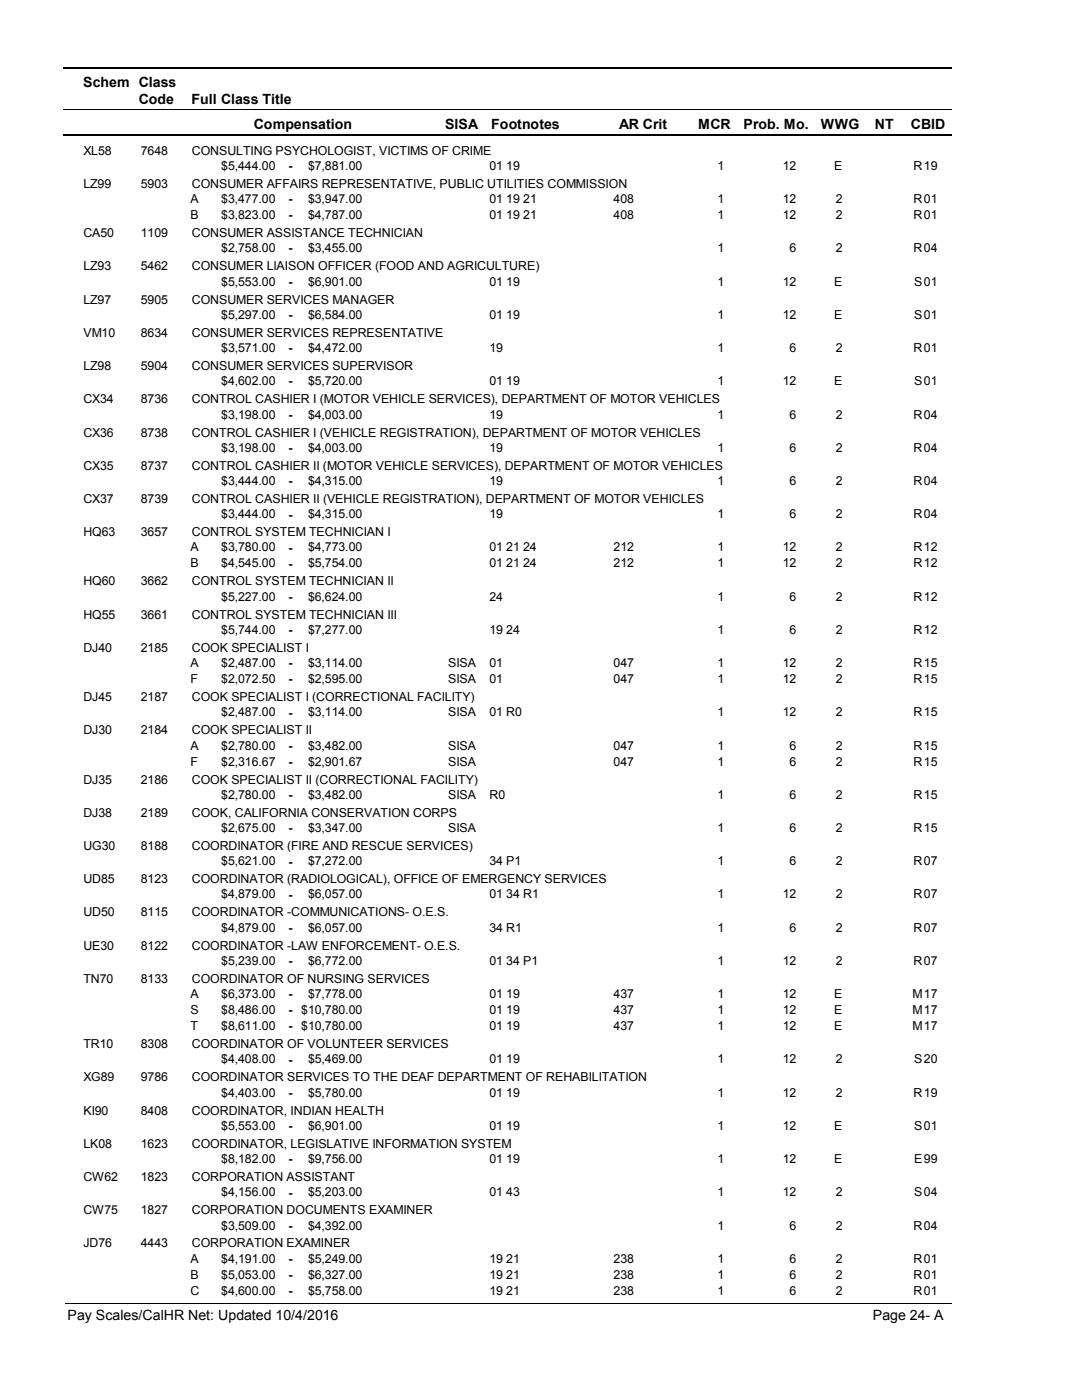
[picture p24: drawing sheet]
<svg xmlns="http://www.w3.org/2000/svg" width="216mm" height="279mm" viewBox="0 0 216 279" stroke-linecap="round" stroke-linejoin="round" font-family="sans-serif">
<defs><g id="words">
<g font-size="2.8">
<text x="16.6" y="17.3">Schem Class</text>
<text x="27.7" y="20.7">Code</text>
<text x="38.2" y="20.7">Full Class Title</text>
<text x="50.6" y="25.7">Compensation</text>
<text x="88.7" y="25.7">SISA</text>
<text x="98" y="25.7">Footnotes</text>
<text x="123.5" y="25.7">AR Crit</text>
<text x="139.2" y="25.7">MCR</text>
<text x="148.3" y="25.7">Prob. Mo.</text>
<text x="163.7" y="25.7">WWG</text>
<text x="174.5" y="25.7">NT</text>
<text x="181.6" y="25.7">CBID</text>
<text x="13.5" y="263.5">Pay Scales/CalHR Net: Updated 10/4/2016</text>
<text x="174.1" y="263.5">Page 24- A</text>
</g>
<g font-size="2.5">
<text x="16.6" y="30.8">XL58</text>
<text x="28.1" y="30.8">7648</text>
<text x="38.2" y="30.8">CONSULTING PSYCHOLOGIST, VICTIMS OF CRIME</text>
<text x="44.1" y="33.9">$5,444.00</text>
<text x="57.5" y="33.9">-</text>
<text x="61.4" y="33.9">$7,881.00</text>
<text x="97.6" y="33.9">01 19</text>
<text x="143.1" y="33.9">1</text>
<text x="156.1" y="33.9">12</text>
<text x="166.3" y="33.9">E</text>
<text x="182.2" y="33.9">R</text>
<text x="184.2" y="33.9">19</text>
<text x="16.6" y="37.5">LZ99</text>
<text x="28.1" y="37.5">5903</text>
<text x="38" y="40.6">A</text>
<text x="38.2" y="37.5">CONSUMER AFFAIRS REPRESENTATIVE, PUBLIC UTILITIES COMMISSION</text>
<text x="44.1" y="40.6">$3,477.00</text>
<text x="57.5" y="40.6">-</text>
<text x="61.4" y="40.6">$3,947.00</text>
<text x="97.6" y="40.6">01 19 21</text>
<text x="122.4" y="40.6">408</text>
<text x="143.1" y="40.6">1</text>
<text x="156.1" y="40.6">12</text>
<text x="166.6" y="40.6">2</text>
<text x="182.2" y="40.6">R</text>
<text x="184.2" y="40.6">01</text>
<text x="16.6" y="47.3">CA50</text>
<text x="28.1" y="47.3">1109</text>
<text x="38" y="43.7">B</text>
<text x="38.2" y="47.3">CONSUMER ASSISTANCE TECHNICIAN</text>
<text x="44.1" y="43.7">$3,823.00</text>
<text x="57.5" y="43.8">-</text>
<text x="61.4" y="43.7">$4,787.00</text>
<text x="97.6" y="43.7">01 19 21</text>
<text x="122.4" y="43.7">408</text>
<text x="143.1" y="43.7">1</text>
<text x="156.1" y="43.7">12</text>
<text x="166.6" y="43.7">2</text>
<text x="182.2" y="43.7">R</text>
<text x="184.2" y="43.7">01</text>
<text x="16.6" y="53.9">LZ93</text>
<text x="28.1" y="53.9">5462</text>
<text x="38.2" y="53.9">CONSUMER LIAISON OFFICER (FOOD AND AGRICULTURE)</text>
<text x="44.1" y="50.3">$2,758.00</text>
<text x="57.5" y="50.4">-</text>
<text x="61.4" y="50.3">$3,455.00</text>
<text x="143.1" y="50.3">1</text>
<text x="157.5" y="50.3">6</text>
<text x="166.6" y="50.3">2</text>
<text x="182.2" y="50.3">R</text>
<text x="184.2" y="50.3">04</text>
<text x="44.1" y="57">$5,553.00</text>
<text x="57.5" y="57">-</text>
<text x="61.4" y="57">$6,901.00</text>
<text x="97.6" y="57">01 19</text>
<text x="143.1" y="57">1</text>
<text x="156.1" y="57">12</text>
<text x="166.3" y="57">E</text>
<text x="182.3" y="57">S</text>
<text x="184.2" y="57">01</text>
<text x="16.6" y="60.6">LZ97</text>
<text x="28.1" y="60.6">5905</text>
<text x="38.2" y="60.6">CONSUMER SERVICES MANAGER</text>
<text x="44.1" y="63.6">$5,297.00</text>
<text x="57.5" y="63.7">-</text>
<text x="61.4" y="63.6">$6,584.00</text>
<text x="97.6" y="63.6">01 19</text>
<text x="143.1" y="63.6">1</text>
<text x="156.1" y="63.6">12</text>
<text x="166.3" y="63.6">E</text>
<text x="182.3" y="63.6">S</text>
<text x="184.2" y="63.6">01</text>
<text x="16.6" y="67.2">VM10</text>
<text x="28.1" y="67.2">8634</text>
<text x="38.2" y="67.2">CONSUMER SERVICES REPRESENTATIVE</text>
<text x="44.1" y="70.2">$3,571.00</text>
<text x="57.5" y="70.3">-</text>
<text x="61.4" y="70.2">$4,472.00</text>
<text x="97.6" y="70.2">19</text>
<text x="143.1" y="70.2">1</text>
<text x="157.5" y="70.2">6</text>
<text x="166.6" y="70.2">2</text>
<text x="182.2" y="70.2">R</text>
<text x="184.2" y="70.2">01</text>
<text x="16.6" y="73.8">LZ98</text>
<text x="28.1" y="73.8">5904</text>
<text x="38.2" y="73.8">CONSUMER SERVICES SUPERVISOR</text>
<text x="44.1" y="76.9">$4,602.00</text>
<text x="57.5" y="76.9">-</text>
<text x="61.4" y="76.9">$5,720.00</text>
<text x="97.6" y="76.9">01 19</text>
<text x="143.1" y="76.9">1</text>
<text x="156.1" y="76.9">12</text>
<text x="166.3" y="76.9">E</text>
<text x="182.3" y="76.9">S</text>
<text x="184.2" y="76.9">01</text>
<text x="16.6" y="80.5">CX34</text>
<text x="28.1" y="80.5">8736</text>
<text x="38.2" y="80.5">CONTROL CASHIER I (MOTOR VEHICLE SERVICES), DEPARTMENT OF MOTOR VEHICLES</text>
<text x="44.1" y="83.6">$3,198.00</text>
<text x="57.5" y="83.6">-</text>
<text x="61.4" y="83.6">$4,003.00</text>
<text x="97.6" y="83.6">19</text>
<text x="143.1" y="83.6">1</text>
<text x="157.5" y="83.6">6</text>
<text x="166.6" y="83.6">2</text>
<text x="182.2" y="83.6">R</text>
<text x="184.2" y="83.6">04</text>
<text x="16.6" y="87.1">CX36</text>
<text x="28.1" y="87.1">8738</text>
<text x="38.2" y="87.1">CONTROL CASHIER I (VEHICLE REGISTRATION), DEPARTMENT OF MOTOR VEHICLES</text>
<text x="16.6" y="93.7">CX35</text>
<text x="28.1" y="93.7">8737</text>
<text x="38.2" y="93.7">CONTROL CASHIER II (MOTOR VEHICLE SERVICES), DEPARTMENT OF MOTOR VEHICLES</text>
<text x="44.1" y="90.2">$3,198.00</text>
<text x="57.5" y="90.2">-</text>
<text x="61.4" y="90.2">$4,003.00</text>
<text x="97.6" y="90.2">19</text>
<text x="143.1" y="90.2">1</text>
<text x="157.5" y="90.2">6</text>
<text x="166.6" y="90.2">2</text>
<text x="182.2" y="90.2">R</text>
<text x="184.2" y="90.2">04</text>
<text x="16.6" y="100.4">CX37</text>
<text x="28.1" y="100.4">8739</text>
<text x="38.2" y="100.4">CONTROL CASHIER II (VEHICLE REGISTRATION), DEPARTMENT OF MOTOR VEHICLES</text>
<text x="44.1" y="96.8">$3,444.00</text>
<text x="57.5" y="96.8">-</text>
<text x="61.4" y="96.8">$4,315.00</text>
<text x="97.6" y="96.8">19</text>
<text x="143.1" y="96.8">1</text>
<text x="157.5" y="96.8">6</text>
<text x="166.6" y="96.8">2</text>
<text x="182.2" y="96.8">R</text>
<text x="184.2" y="96.8">04</text>
<text x="16.6" y="107">HQ63</text>
<text x="28.1" y="107">3657</text>
<text x="38.2" y="107">CONTROL SYSTEM TECHNICIAN I</text>
<text x="44.1" y="103.5">$3,444.00</text>
<text x="57.5" y="103.5">-</text>
<text x="61.4" y="103.5">$4,315.00</text>
<text x="97.6" y="103.5">19</text>
<text x="143.1" y="103.5">1</text>
<text x="157.5" y="103.5">6</text>
<text x="166.6" y="103.5">2</text>
<text x="182.2" y="103.5">R</text>
<text x="184.2" y="103.5">04</text>
<text x="38" y="110.1">A</text>
<text x="38" y="113.2">B</text>
<text x="44.1" y="110.1">$3,780.00</text>
<text x="44.1" y="113.2">$4,545.00</text>
<text x="57.5" y="110.1">-</text>
<text x="57.5" y="113.3">-</text>
<text x="61.4" y="110.1">$4,773.00</text>
<text x="61.4" y="113.2">$5,754.00</text>
<text x="97.6" y="110.1">01 21 24</text>
<text x="97.6" y="113.2">01 21 24</text>
<text x="122.4" y="110.1">212</text>
<text x="122.4" y="113.2">212</text>
<text x="143.1" y="110.1">1</text>
<text x="143.1" y="113.2">1</text>
<text x="156.1" y="110.1">12</text>
<text x="156.1" y="113.2">12</text>
<text x="166.6" y="110.1">2</text>
<text x="166.6" y="113.2">2</text>
<text x="182.2" y="110.1">R</text>
<text x="182.2" y="113.2">R</text>
<text x="184.2" y="110.1">12</text>
<text x="184.2" y="113.2">12</text>
<text x="16.6" y="116.8">HQ60</text>
<text x="28.1" y="116.8">3662</text>
<text x="38.2" y="116.8">CONTROL SYSTEM TECHNICIAN II</text>
<text x="44.1" y="119.9">$5,227.00</text>
<text x="57.5" y="119.9">-</text>
<text x="61.4" y="119.9">$6,624.00</text>
<text x="97.6" y="119.9">24</text>
<text x="143.1" y="119.9">1</text>
<text x="157.5" y="119.9">6</text>
<text x="166.6" y="119.9">2</text>
<text x="182.2" y="119.9">R</text>
<text x="184.2" y="119.9">12</text>
<text x="16.6" y="123.5">HQ55</text>
<text x="28.1" y="123.5">3661</text>
<text x="38.2" y="123.5">CONTROL SYSTEM TECHNICIAN III</text>
<text x="16.6" y="130.1">DJ40</text>
<text x="28.1" y="130.1">2185</text>
<text x="38.2" y="130.1">COOK SPECIALIST I</text>
<text x="44.1" y="126.5">$5,744.00</text>
<text x="57.5" y="126.6">-</text>
<text x="61.4" y="126.5">$7,277.00</text>
<text x="97.6" y="126.5">19 24</text>
<text x="143.1" y="126.5">1</text>
<text x="157.5" y="126.5">6</text>
<text x="166.6" y="126.5">2</text>
<text x="182.2" y="126.5">R</text>
<text x="184.2" y="126.5">12</text>
<text x="38" y="133.2">A</text>
<text x="38" y="136.3">F</text>
<text x="44.1" y="133.2">$2,487.00</text>
<text x="44.1" y="136.3">$2,072.50</text>
<text x="57.5" y="133.2">-</text>
<text x="57.5" y="136.4">-</text>
<text x="61.4" y="133.2">$3,114.00</text>
<text x="61.4" y="136.3">$2,595.00</text>
<text x="89.4" y="133.2">SISA</text>
<text x="89.4" y="136.3">SISA</text>
<text x="97.6" y="133.2">01</text>
<text x="97.6" y="136.3">01</text>
<text x="122.4" y="133.2">047</text>
<text x="122.4" y="136.3">047</text>
<text x="143.1" y="133.2">1</text>
<text x="143.1" y="136.3">1</text>
<text x="156.1" y="133.2">12</text>
<text x="156.1" y="136.3">12</text>
<text x="166.6" y="133.2">2</text>
<text x="166.6" y="136.3">2</text>
<text x="182.2" y="133.2">R</text>
<text x="182.2" y="136.3">R</text>
<text x="184.2" y="133.2">15</text>
<text x="184.2" y="136.3">15</text>
<text x="16.6" y="139.9">DJ45</text>
<text x="28.1" y="139.9">2187</text>
<text x="38.2" y="139.9">COOK SPECIALIST I (CORRECTIONAL FACILITY)</text>
<text x="44.1" y="143">$2,487.00</text>
<text x="57.5" y="143">-</text>
<text x="61.4" y="143">$3,114.00</text>
<text x="89.4" y="143">SISA</text>
<text x="97.6" y="143">01 R0</text>
<text x="143.1" y="143">1</text>
<text x="156.1" y="143">12</text>
<text x="166.6" y="143">2</text>
<text x="182.2" y="143">R</text>
<text x="184.2" y="143">15</text>
<text x="16.6" y="146.6">DJ30</text>
<text x="28.1" y="146.6">2184</text>
<text x="38" y="149.6">A</text>
<text x="38.2" y="146.6">COOK SPECIALIST II</text>
<text x="44.1" y="149.6">$2,780.00</text>
<text x="57.5" y="149.7">-</text>
<text x="61.4" y="149.6">$3,482.00</text>
<text x="89.4" y="149.6">SISA</text>
<text x="122.4" y="149.6">047</text>
<text x="143.1" y="149.6">1</text>
<text x="157.5" y="149.6">6</text>
<text x="166.6" y="149.6">2</text>
<text x="182.2" y="149.6">R</text>
<text x="184.2" y="149.6">15</text>
<text x="38" y="152.8">F</text>
<text x="44.1" y="152.8">$2,316.67</text>
<text x="57.5" y="152.8">-</text>
<text x="61.4" y="152.8">$2,901.67</text>
<text x="89.4" y="152.8">SISA</text>
<text x="122.4" y="152.8">047</text>
<text x="143.1" y="152.8">1</text>
<text x="157.5" y="152.8">6</text>
<text x="166.6" y="152.8">2</text>
<text x="182.2" y="152.8">R</text>
<text x="184.2" y="152.8">15</text>
<text x="16.6" y="156.4">DJ35</text>
<text x="28.1" y="156.4">2186</text>
<text x="38.2" y="156.4">COOK SPECIALIST II (CORRECTIONAL FACILITY)</text>
<text x="44.1" y="159.4">$2,780.00</text>
<text x="57.5" y="159.4">-</text>
<text x="61.4" y="159.4">$3,482.00</text>
<text x="89.4" y="159.4">SISA</text>
<text x="97.6" y="159.4">R0</text>
<text x="143.1" y="159.4">1</text>
<text x="157.5" y="159.4">6</text>
<text x="166.6" y="159.4">2</text>
<text x="182.2" y="159.4">R</text>
<text x="184.2" y="159.4">15</text>
<text x="16.6" y="163">DJ38</text>
<text x="28.1" y="163">2189</text>
<text x="38.2" y="163">COOK, CALIFORNIA CONSERVATION CORPS</text>
<text x="44.1" y="166.1">$2,675.00</text>
<text x="57.5" y="166.1">-</text>
<text x="61.4" y="166.1">$3,347.00</text>
<text x="89.4" y="166.1">SISA</text>
<text x="143.1" y="166.1">1</text>
<text x="157.5" y="166.1">6</text>
<text x="166.6" y="166.1">2</text>
<text x="182.2" y="166.1">R</text>
<text x="184.2" y="166.1">15</text>
<text x="16.6" y="169.6">UG30</text>
<text x="28.1" y="169.6">8188</text>
<text x="38.2" y="169.6">COORDINATOR (FIRE AND RESCUE SERVICES)</text>
<text x="44.1" y="172.7">$5,621.00</text>
<text x="57.5" y="172.8">-</text>
<text x="61.4" y="172.7">$7,272.00</text>
<text x="97.6" y="172.7">34 P1</text>
<text x="143.1" y="172.7">1</text>
<text x="157.5" y="172.7">6</text>
<text x="166.6" y="172.7">2</text>
<text x="182.2" y="172.7">R</text>
<text x="184.2" y="172.7">07</text>
<text x="16.6" y="176.3">UD85</text>
<text x="28.1" y="176.3">8123</text>
<text x="38.2" y="176.3">COORDINATOR (RADIOLOGICAL), OFFICE OF EMERGENCY SERVICES</text>
<text x="44.1" y="179.3">$4,879.00</text>
<text x="57.5" y="179.4">-</text>
<text x="61.4" y="179.3">$6,057.00</text>
<text x="97.6" y="179.3">01 34 R1</text>
<text x="143.1" y="179.3">1</text>
<text x="156.1" y="179.3">12</text>
<text x="166.6" y="179.3">2</text>
<text x="182.2" y="179.3">R</text>
<text x="184.2" y="179.3">07</text>
<text x="16.6" y="182.9">UD50</text>
<text x="28.1" y="182.9">8115</text>
<text x="38.2" y="182.9">COORDINATOR -COMMUNICATIONS- O.E.S.</text>
<text x="44.1" y="186">$4,879.00</text>
<text x="61.4" y="186">$6,057.00</text>
<text x="97.6" y="186">34 R1</text>
<text x="143.1" y="186">1</text>
<text x="157.5" y="186">6</text>
<text x="166.6" y="186">2</text>
<text x="182.2" y="186">R</text>
<text x="184.2" y="186">07</text>
<text x="16.6" y="189.6">UE30</text>
<text x="28.1" y="189.6">8122</text>
<text x="38.2" y="189.6">COORDINATOR -LAW ENFORCEMENT- O.E.S.</text>
<text x="57.5" y="186">-</text>
<text x="16.6" y="196.2">TN70</text>
<text x="28.1" y="196.2">8133</text>
<text x="38.2" y="196.2">COORDINATOR OF NURSING SERVICES</text>
<text x="44.1" y="192.6">$5,239.00</text>
<text x="57.5" y="192.7">-</text>
<text x="61.4" y="192.6">$6,772.00</text>
<text x="97.6" y="192.6">01 34 P1</text>
<text x="143.1" y="192.6">1</text>
<text x="156.1" y="192.6">12</text>
<text x="166.6" y="192.6">2</text>
<text x="182.2" y="192.6">R</text>
<text x="184.2" y="192.6">07</text>
<text x="38" y="199.2">A</text>
<text x="38" y="202.4">S</text>
<text x="44.1" y="199.2">$6,373.00</text>
<text x="44.1" y="202.4">$8,486.00</text>
<text x="57.5" y="199.3">-</text>
<text x="57.5" y="202.4">-</text>
<text x="60.1" y="202.4">$10,780.00</text>
<text x="61.4" y="199.2">$7,778.00</text>
<text x="97.6" y="199.2">01 19</text>
<text x="97.6" y="202.4">01 19</text>
<text x="122.4" y="199.2">437</text>
<text x="122.4" y="202.4">437</text>
<text x="143.1" y="199.2">1</text>
<text x="143.1" y="202.4">1</text>
<text x="156.1" y="199.2">12</text>
<text x="156.1" y="202.4">12</text>
<text x="166.3" y="199.2">E</text>
<text x="166.3" y="202.4">E</text>
<text x="181.9" y="199.2">M</text>
<text x="181.9" y="202.4">M</text>
<text x="184.2" y="199.2">17</text>
<text x="184.2" y="202.4">17</text>
<text x="16.6" y="209.2">TR10</text>
<text x="28.1" y="209.2">8308</text>
<text x="38" y="205.6">T</text>
<text x="38.2" y="209.2">COORDINATOR OF VOLUNTEER SERVICES</text>
<text x="44.1" y="205.6">$8,611.00</text>
<text x="57.5" y="205.6">-</text>
<text x="60.1" y="205.6">$10,780.00</text>
<text x="97.6" y="205.6">01 19</text>
<text x="122.4" y="205.6">437</text>
<text x="143.1" y="205.6">1</text>
<text x="156.1" y="205.6">12</text>
<text x="166.3" y="205.6">E</text>
<text x="181.9" y="205.6">M</text>
<text x="184.2" y="205.6">17</text>
<text x="16.6" y="215.8">XG89</text>
<text x="28.1" y="215.8">9786</text>
<text x="38.2" y="215.8">COORDINATOR SERVICES TO THE DEAF DEPARTMENT OF REHABILITATION</text>
<text x="44.1" y="212.2">$4,408.00</text>
<text x="57.5" y="212.3">-</text>
<text x="61.4" y="212.2">$5,469.00</text>
<text x="97.6" y="212.2">01 19</text>
<text x="143.1" y="212.2">1</text>
<text x="156.1" y="212.2">12</text>
<text x="166.6" y="212.2">2</text>
<text x="182.3" y="212.2">S</text>
<text x="184.2" y="212.2">20</text>
<text x="44.1" y="218.9">$4,403.00</text>
<text x="57.5" y="218.9">-</text>
<text x="61.4" y="218.9">$5,780.00</text>
<text x="97.6" y="218.9">01 19</text>
<text x="143.1" y="218.9">1</text>
<text x="156.1" y="218.9">12</text>
<text x="166.6" y="218.9">2</text>
<text x="182.2" y="218.9">R</text>
<text x="184.2" y="218.9">19</text>
<text x="16.6" y="222.5">KI90</text>
<text x="28.1" y="222.5">8408</text>
<text x="38.2" y="222.5">COORDINATOR, INDIAN HEALTH</text>
<text x="44.1" y="225.5">$5,553.00</text>
<text x="57.5" y="225.5">-</text>
<text x="61.4" y="225.5">$6,901.00</text>
<text x="97.6" y="225.5">01 19</text>
<text x="143.1" y="225.5">1</text>
<text x="156.1" y="225.5">12</text>
<text x="166.3" y="225.5">E</text>
<text x="182.3" y="225.5">S</text>
<text x="184.2" y="225.5">01</text>
<text x="16.6" y="229.1">LK08</text>
<text x="28.1" y="229.1">1623</text>
<text x="38.2" y="229.1">COORDINATOR, LEGISLATIVE INFORMATION SYSTEM</text>
<text x="44.1" y="232.1">$8,182.00</text>
<text x="57.5" y="232.2">-</text>
<text x="61.4" y="232.1">$9,756.00</text>
<text x="97.6" y="232.1">01 19</text>
<text x="143.1" y="232.1">1</text>
<text x="156.1" y="232.1">12</text>
<text x="166.3" y="232.1">E</text>
<text x="182.3" y="232.1">E</text>
<text x="184.2" y="232.1">99</text>
<text x="16.6" y="235.7">CW62</text>
<text x="28.1" y="235.7">1823</text>
<text x="38.2" y="235.7">CORPORATION ASSISTANT</text>
<text x="44.1" y="238.8">$4,156.00</text>
<text x="57.5" y="238.8">-</text>
<text x="61.4" y="238.8">$5,203.00</text>
<text x="97.6" y="238.8">01 43</text>
<text x="143.1" y="238.8">1</text>
<text x="156.1" y="238.8">12</text>
<text x="166.6" y="238.8">2</text>
<text x="182.3" y="238.8">S</text>
<text x="184.2" y="238.8">04</text>
<text x="16.6" y="242.4">CW75</text>
<text x="28.1" y="242.4">1827</text>
<text x="38.2" y="242.4">CORPORATION DOCUMENTS EXAMINER</text>
<text x="44.1" y="245.4">$3,509.00</text>
<text x="57.5" y="245.4">-</text>
<text x="61.4" y="245.4">$4,392.00</text>
<text x="143.1" y="245.4">1</text>
<text x="157.5" y="245.4">6</text>
<text x="166.6" y="245.4">2</text>
<text x="182.2" y="245.4">R</text>
<text x="184.2" y="245.4">04</text>
<text x="16.6" y="249">JD76</text>
<text x="28.1" y="249">4443</text>
<text x="38.2" y="249">CORPORATION EXAMINER</text>
<text x="38" y="252.1">A</text>
<text x="38" y="255.2">B</text>
<text x="44.1" y="252.1">$4,191.00</text>
<text x="44.1" y="255.2">$5,053.00</text>
<text x="57.5" y="252.1">-</text>
<text x="57.5" y="255.3">-</text>
<text x="61.4" y="252.1">$5,249.00</text>
<text x="61.4" y="255.2">$6,327.00</text>
<text x="97.6" y="252.1">19 21</text>
<text x="97.6" y="255.2">19 21</text>
<text x="122.4" y="252.1">238</text>
<text x="122.4" y="255.2">238</text>
<text x="143.1" y="252.1">1</text>
<text x="143.1" y="255.2">1</text>
<text x="157.5" y="252.1">6</text>
<text x="157.5" y="255.2">6</text>
<text x="166.6" y="252.1">2</text>
<text x="166.6" y="255.2">2</text>
<text x="182.2" y="252.1">R</text>
<text x="182.2" y="255.2">R</text>
<text x="184.2" y="252.1">01</text>
<text x="184.2" y="255.2">01</text>
<text x="38" y="258.4">C</text>
<text x="44.1" y="258.4">$4,600.00</text>
<text x="57.5" y="258.4">-</text>
<text x="61.4" y="258.4">$5,758.00</text>
<text x="97.6" y="258.4">19 21</text>
<text x="122.4" y="258.4">238</text>
<text x="143.1" y="258.4">1</text>
<text x="157.5" y="258.4">6</text>
<text x="166.6" y="258.4">2</text>
<text x="182.2" y="258.4">R</text>
<text x="184.2" y="258.4">01</text>
</g>
</g></defs>
<path d="M12.7 13.5h177.1" fill="none" stroke="#000" stroke-width=".36"/>
<path d="M12.7 21.9h177.1" fill="none" stroke="#000" stroke-width=".2"/>
<path d="M12.7 27h177.1" fill="none" stroke="#000" stroke-width=".35"/>
<g fill="#fff">
<path d="M40.4 31.3h16.2v3h-16.2z" fill-rule="evenodd"/>
<path d="M183.9 31.3h4.1v3h-4.1z" fill-rule="evenodd"/>
<path d="M40.4 37.9h16.2v3h-16.2z" fill-rule="evenodd"/>
<path d="M183.9 37.9h4.1v3h-4.1z" fill-rule="evenodd"/>
<path d="M40.4 41.1h16.2v3h-16.2z" fill-rule="evenodd"/>
<path d="M183.9 41.1h4.1v3h-4.1z" fill-rule="evenodd"/>
<path d="M40.4 47.7h16.2v3h-16.2z" fill-rule="evenodd"/>
<path d="M183.9 47.7h4.1v3h-4.1z" fill-rule="evenodd"/>
<path d="M40.4 54.4h16.2v3h-16.2z" fill-rule="evenodd"/>
<path d="M183.9 54.4h4.1v3h-4.1z" fill-rule="evenodd"/>
<path d="M40.4 61h16.2v3h-16.2z" fill-rule="evenodd"/>
<path d="M183.9 61h4.1v3h-4.1z" fill-rule="evenodd"/>
<path d="M40.4 67.6h16.2v3h-16.2z" fill-rule="evenodd"/>
<path d="M183.9 67.6h4.1v3h-4.1z" fill-rule="evenodd"/>
<path d="M40.4 74.3h16.2v3h-16.2z" fill-rule="evenodd"/>
<path d="M183.9 74.3h4.1v3h-4.1z" fill-rule="evenodd"/>
<path d="M40.4 80.9h16.2v3h-16.2z" fill-rule="evenodd"/>
<path d="M183.9 80.9h4.1v3h-4.1z" fill-rule="evenodd"/>
<path d="M40.4 87.5h16.2v3h-16.2z" fill-rule="evenodd"/>
<path d="M183.9 87.5h4.1v3h-4.1z" fill-rule="evenodd"/>
<path d="M40.4 94.2h16.2v3h-16.2z" fill-rule="evenodd"/>
<path d="M183.9 94.2h4.1v3h-4.1z" fill-rule="evenodd"/>
<path d="M40.4 100.8h16.2v3h-16.2z" fill-rule="evenodd"/>
<path d="M183.9 100.8h4.1v3h-4.1z" fill-rule="evenodd"/>
<path d="M40.4 107.5h16.2v2.9h-16.2z" fill-rule="evenodd"/>
<path d="M183.9 107.5h4.1v2.9h-4.1z" fill-rule="evenodd"/>
<path d="M40.4 110.6h16.2v3h-16.2z" fill-rule="evenodd"/>
<path d="M183.9 110.6h4.1v3h-4.1z" fill-rule="evenodd"/>
<path d="M40.4 117.3h16.2v3h-16.2z" fill-rule="evenodd"/>
<path d="M183.9 117.3h4.1v3h-4.1z" fill-rule="evenodd"/>
<path d="M40.4 123.9h16.2v3h-16.2z" fill-rule="evenodd"/>
<path d="M183.9 123.9h4.1v3h-4.1z" fill-rule="evenodd"/>
<path d="M40.4 130.5h16.2v3h-16.2z" fill-rule="evenodd"/>
<path d="M183.9 130.5h4.1v3h-4.1z" fill-rule="evenodd"/>
<path d="M40.4 133.7h16.2v3h-16.2z" fill-rule="evenodd"/>
<path d="M183.9 133.7h4.1v3h-4.1z" fill-rule="evenodd"/>
<path d="M40.4 140.4h16.2v2.9h-16.2z" fill-rule="evenodd"/>
<path d="M183.9 140.4h4.1v2.9h-4.1z" fill-rule="evenodd"/>
<path d="M40.4 147h16.2v3h-16.2z" fill-rule="evenodd"/>
<path d="M183.9 147h4.1v3h-4.1z" fill-rule="evenodd"/>
<path d="M40.4 150.2h16.2v3h-16.2z" fill-rule="evenodd"/>
<path d="M183.9 150.2h4.1v3h-4.1z" fill-rule="evenodd"/>
<path d="M40.4 156.8h16.2v3h-16.2z" fill-rule="evenodd"/>
<path d="M183.9 156.8h4.1v3h-4.1z" fill-rule="evenodd"/>
<path d="M40.4 163.5h16.2v2.9h-16.2z" fill-rule="evenodd"/>
<path d="M183.9 163.5h4.1v2.9h-4.1z" fill-rule="evenodd"/>
<path d="M40.4 170.1h16.2v3h-16.2z" fill-rule="evenodd"/>
<path d="M183.9 170.1h4.1v3h-4.1z" fill-rule="evenodd"/>
<path d="M40.4 176.7h16.2v3h-16.2z" fill-rule="evenodd"/>
<path d="M183.9 176.7h4.1v3h-4.1z" fill-rule="evenodd"/>
<path d="M40.4 183.4h16.2v2.9h-16.2z" fill-rule="evenodd"/>
<path d="M183.9 183.4h4.1v2.9h-4.1z" fill-rule="evenodd"/>
<path d="M40.4 190h16.2v3h-16.2z" fill-rule="evenodd"/>
<path d="M183.9 190h4.1v3h-4.1z" fill-rule="evenodd"/>
<path d="M40.4 196.6h16.2v3h-16.2z" fill-rule="evenodd"/>
<path d="M183.9 196.6h4.1v3h-4.1z" fill-rule="evenodd"/>
<path d="M40.4 199.8h16.2v3h-16.2z" fill-rule="evenodd"/>
<path d="M183.9 199.8h4.1v3h-4.1z" fill-rule="evenodd"/>
<path d="M40.4 203h16.2v3h-16.2z" fill-rule="evenodd"/>
<path d="M183.9 203h4.1v3h-4.1z" fill-rule="evenodd"/>
<path d="M40.4 209.6h16.2v3h-16.2z" fill-rule="evenodd"/>
<path d="M183.9 209.6h4.1v3h-4.1z" fill-rule="evenodd"/>
<path d="M40.4 216.3h16.2v3h-16.2z" fill-rule="evenodd"/>
<path d="M183.9 216.3h4.1v3h-4.1z" fill-rule="evenodd"/>
<path d="M40.4 222.9h16.2v3h-16.2z" fill-rule="evenodd"/>
<path d="M183.9 222.9h4.1v3h-4.1z" fill-rule="evenodd"/>
<path d="M40.4 229.5h16.2v3h-16.2z" fill-rule="evenodd"/>
<path d="M183.9 229.5h4.1v3h-4.1z" fill-rule="evenodd"/>
<path d="M40.4 236.2h16.2v3h-16.2z" fill-rule="evenodd"/>
<path d="M183.9 236.2h4.1v3h-4.1z" fill-rule="evenodd"/>
<path d="M40.4 242.8h16.2v3h-16.2z" fill-rule="evenodd"/>
<path d="M183.9 242.8h4.1v3h-4.1z" fill-rule="evenodd"/>
<path d="M40.4 249.4h16.2v3h-16.2z" fill-rule="evenodd"/>
<path d="M183.9 249.4h4.1v3h-4.1z" fill-rule="evenodd"/>
<path d="M40.4 252.6h16.2v3h-16.2z" fill-rule="evenodd"/>
<path d="M183.9 252.6h4.1v3h-4.1z" fill-rule="evenodd"/>
<path d="M40.4 255.8h16.2v3h-16.2z" fill-rule="evenodd"/>
<path d="M183.9 255.8h4.1v3h-4.1z" fill-rule="evenodd"/>
</g>
<path d="M13.1 260.1h176.7" fill="none" stroke="#000" stroke-width=".2"/>
<use href="#words"/>
</svg>
